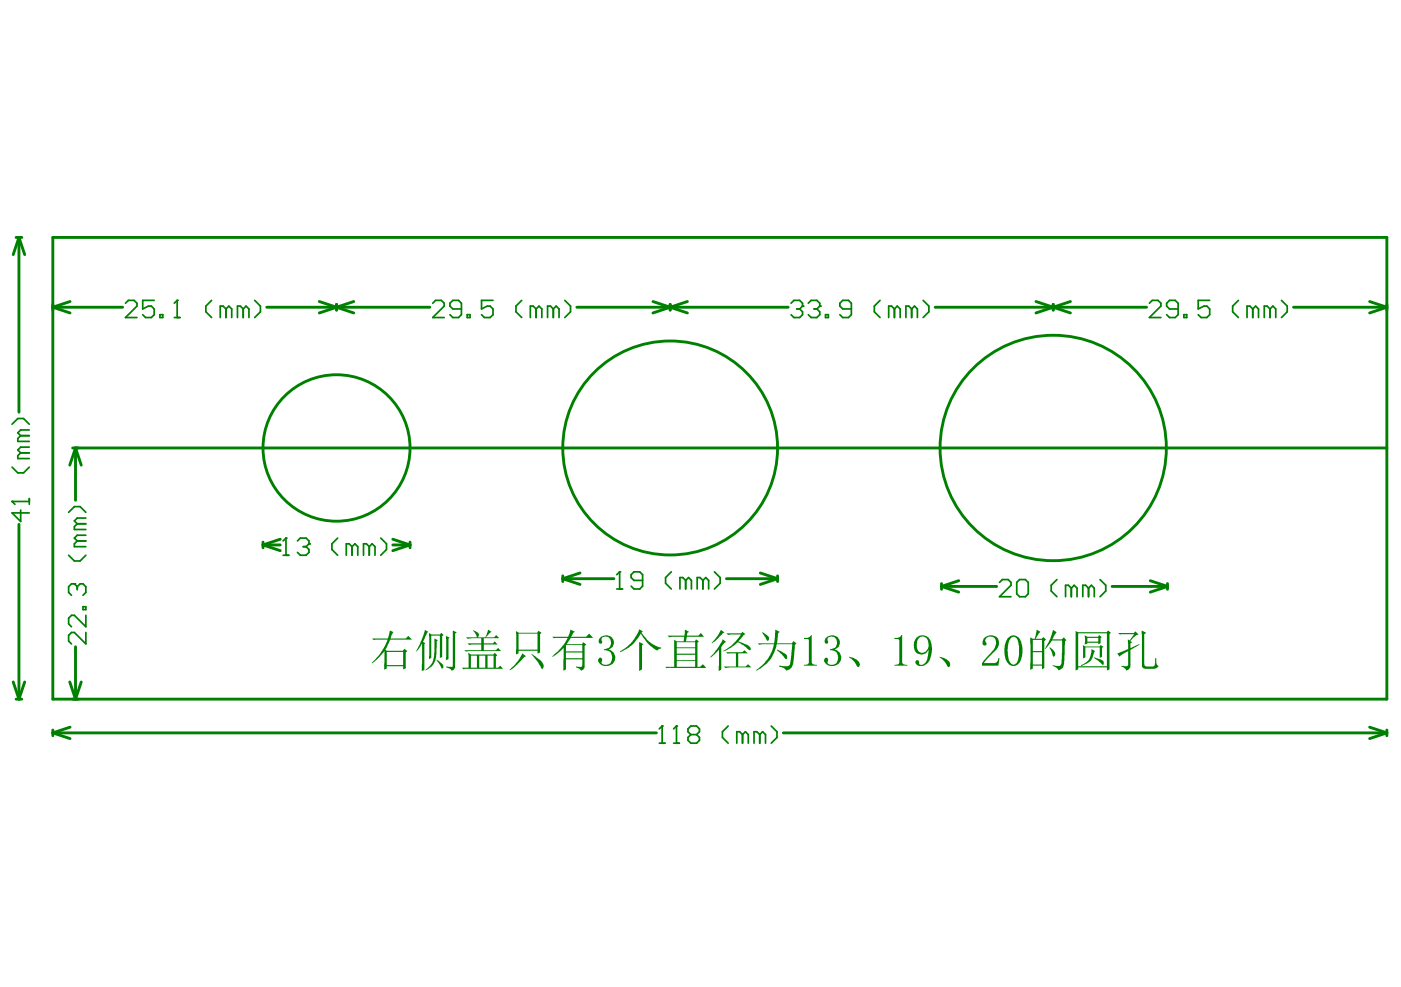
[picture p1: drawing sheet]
<svg xmlns="http://www.w3.org/2000/svg" width="287mm" height="202mm" viewBox="0 0 287 202" stroke-linecap="round" stroke-linejoin="round" font-family="sans-serif">
<g fill="none" stroke="#008000" stroke-width=".59">
<path d="M3.3 48.6h1.2M3.9 48.6l1.2 3.5M3.9 48.6v35.8M3.9 48.6l-1.2 3.5M10.8 48.6h273.1v94.6h-273.1zM10.8 62.9l3.5 1.2M10.8 62.9h14.3M14.3 61.8l-3.5 1.1M54.6 62.9h33.4M65.4 61.8l7 2.3M68.9 62.3v1.2M72.4 61.8l-7 2.3"/>
<path d="M118.1 62.9h43.3M133.7 61.8l7 2.3M137.2 62.3v1.2M140.7 61.8l-7 2.3M191.5 62.9h43.2M212.1 61.8l7 2.3M215.6 62.3v1.2M219.1 61.8l-7 2.3M264.8 62.9h19.1M280.4 61.8l3.5 1.1M283.9 62.9l-3.5 1.2M14.9 91.7h269"/>
<path d="M15.5 91.7l-1.2 3.6M15.5 91.7v10.8M15.5 91.7l1.1 3.6M3.9 107.4v35.8M53.8 111v1.2M53.8 111.6h3.6M53.8 111.6l3.6 1.2M57.4 110.4l-3.6 1.2M80.4 111.6h3.5M80.4 110.4l3.5 1.2M83.9 111v1.2M83.9 111.6l-3.5 1.2"/>
<path d="M115.2 118.5h10.5M115.2 118.5l3.5 1.2M115.2 117.9v1.2M118.7 117.3l-3.5 1.2M148.7 118.5h10.5M155.7 117.3l3.5 1.2M159.2 117.9v1.2M159.2 118.5l-3.5 1.2M192.7 119.5v1.2M196.3 118.9l-3.6 1.2M235.5 118.9l3.5 1.2M239 119.5v1.2"/>
<path d="M2.7 139.7l1.2 3.5M5.1 139.7l-1.2 3.5M14.3 139.7l1.2 3.5M15.5 132.5v10.7M16.6 139.7l-1.1 3.5M192.7 120.1h11.3M192.7 120.1l3.6 1.2M227.7 120.1h11.3M239 120.1l-3.5 1.2M3.3 143.2h1.2M10.8 149.5v1.2M10.8 150.1l3.5 1.2"/>
<path d="M10.8 150.1h123.6M14.3 148.9l-3.5 1.2M160.4 150.1h123.5M280.4 148.9l3.5 1.2M283.9 149.5v1.2M283.9 150.1l-3.5 1.2"/>
</g>
<path d="M2.5 102.7h3.5M4.2 104.5v2.3l-1.7-1.8h3.5M6 102.1v1.2" fill="none" stroke="#008000" stroke-width=".35"/>
<circle cx="2.5" cy="102.7" r=".18" fill="#008000"/>
<g fill="none" stroke="#008000" stroke-width=".35">
<path d="M2.5 95.7l1.1 1.1h1.2l1.2-1.1M2.5 86.9l1.1-1.2h1.2l1.2 1.2M4.2 92.7l-.6 .6v.6h2.4M4.2 89.2l-.6 .6v.6h2.4M4.2 92.7h1.8M4.2 89.2h1.8M6 91.6h-1.8l-.6 .6 .6 .5M6 88.1h-1.8l-.6 .5 .6 .6M2.5 102.7l.6 .6M15.2 119.6h-.6l-.6 .6v1.1l.6 .6M17 124.3h.6v.5h-.6zM17.6 126v2.4l-2.4-2.4h-.6l-.6 .6v1.2l.6 .6"/>
<path d="M17.6 129.5v2.4l-2.4-2.4h-.6l-.6 .6v1.2l.6 .6"/>
</g>
<circle cx="15.2" cy="119.6" r=".18" fill="#008000"/>
<g fill="none" stroke="#008000" stroke-width=".35">
<path d="M14 113.7l1.2 1.2h1.2l1.2-1.2M14 104.9l1.2-1.1h1.2l1.2 1.1M15.2 119.6l.6 .6M15.8 110.8l-.6 .6v.6h2.4M15.8 107.3l-.6 .6v.5h2.4M15.8 110.8h1.8M15.8 107.3h1.8M17.6 109.6h-1.8l-.6 .6 .6 .6M17.6 106.1h-1.8l-.6 .6 .6 .6M58 113.7h1.1M58.5 110.2v3.5M15.8 120.2v.5"/>
<path d="M15.8 120.2l.6-.6h.6l.6 .6v1.1l-.6 .6"/>
</g>
<circle cx="58.5" cy="110.2" r=".18" fill="#008000"/>
<path d="M58.5 110.2l-.5 .6M60.9 110.8l.6-.6h1.2l.5 .6v.6" fill="none" stroke="#008000" stroke-width=".35"/>
<circle cx="63.2" cy="111.4" r=".18" fill="#008000"/>
<g fill="none" stroke="#008000" stroke-width=".35">
<path d="M62.1 112h.6M62.7 112l.5 .5v.6l-.5 .6h-1.2l-.6-.6M63.2 111.4l-.5 .6M69.1 110.2l-1.1 1.2v1.1l1.1 1.2M72.1 112l-.6-.6h-.6v2.3M72.1 112v1.7M72.1 112l.6-.6 .5 .6v1.7M75.6 112l-.6-.6h-.6v2.3M75.6 112v1.7M75.6 112l.6-.6 .6 .6v1.7M77.9 110.2l1.2 1.2v1.1l-1.2 1.2M135 152.2h1.1"/>
<path d="M135.5 148.7v3.5"/>
</g>
<circle cx="135.5" cy="148.7" r=".18" fill="#008000"/>
<path d="M135.5 148.7l-.5 .6M137.9 152.2h1.2M138.5 148.7v3.5" fill="none" stroke="#008000" stroke-width=".35"/>
<circle cx="138.5" cy="148.7" r=".18" fill="#008000"/>
<g fill="none" stroke="#008000" stroke-width=".35">
<path d="M126.9 117.1v3.5M126.3 120.6h1.1M138.5 148.7l-.6 .6M141.4 150.5l-.6-.6v-.6l.6-.6h1.2l.6 .6v.6l-.6 .6M141.4 150.5l-.6 .5v.6l.6 .6h1.2l.6-.6v-.6l-.6-.5M141.4 150.5h1.2M149.1 148.7l-1.2 1.2v1.1l1.2 1.2M152 150.5l-.6-.6h-.6v2.3M152 150.5v1.7M152 150.5l.6-.6 .6 .6v1.7M155.5 150.5l-.6-.6h-.5v2.3M155.5 150.5v1.7"/>
<path d="M155.5 150.5l.6-.6 .6 .6v1.7M157.9 148.7l1.2 1.2v1.1l-1.2 1.2"/>
</g>
<circle cx="126.9" cy="117.1" r=".18" fill="#008000"/>
<g fill="none" stroke="#008000" stroke-width=".35">
<path d="M25.7 62.1l.6-.6h1.2l.5 .6v.6l-2.3 2.3h2.3M31.6 61.5h-2.4v1.8l1.2-.6h.6l.6 .6v1.1l-.6 .6h-1.2l-.6-.6M32.7 64.4h.6v.6h-.6zM35.7 65h1.2M36.3 61.5v3.5M126.9 117.1l-.6 .6M131.6 118.9h-1.8l-.6-.6v-.6l.6-.6h1.2l.6 .6v2.3l-.6 .6h-1.2l-.6-.6M137.4 117.1l-1.1 1.2v1.2l1.1 1.1M140.4 118.9l-.6-.6h-.6v2.3M140.4 118.9v1.7M140.4 118.9l.6-.6 .5 .6v1.7M143.9 118.9l-.6-.6h-.6v2.3"/>
<path d="M143.9 118.9v1.7M143.9 118.9l.6-.6 .6 .6v1.7M146.2 117.1l1.2 1.2v1.2l-1.2 1.1M204.6 119.3l.6-.6h1.2l.6 .6v.6l-2.4 2.3h2.4M208.1 119.3l.6-.6h1.2l.6 .6v2.3l-.6 .6h-1.2l-.6-.6zM216.4 118.7l-1.2 1.2v1.1l1.2 1.2M225.2 118.7l1.2 1.2v1.1l-1.2 1.2M219.3 120.5l-.6-.6h-.6v2.3M219.3 120.5v1.7M219.3 120.5l.6-.6 .6 .6v1.7M222.8 120.5l-.5-.6h-.6v2.3M222.8 120.5v1.7"/>
<path d="M222.8 120.5l.6-.6 .6 .6v1.7"/>
</g>
<circle cx="36.3" cy="61.5" r=".18" fill="#008000"/>
<g fill="none" stroke="#008000" stroke-width=".35">
<path d="M36.3 61.5l-.6 .6M43.3 61.5l-1.2 1.2v1.2l1.2 1.1M46.3 63.3l-.6-.6h-.6v2.3M46.3 63.3v1.7M46.3 63.3l.5-.6 .6 .6v1.7M49.8 63.3l-.6-.6h-.6v2.3M49.8 63.3v1.7M49.8 63.3l.6-.6 .6 .6v1.7M52.1 61.5l1.2 1.2v1.2l-1.2 1.1M88.6 62.1l.6-.6h1.1l.6 .6v.6l-2.3 2.3h2.3M94.5 63.3h-1.8l-.6-.6v-.6l.6-.6h1.2l.6 .6v2.3l-.6 .6h-1.2l-.6-.6M95.6 64.4h.6v.6h-.6z"/>
<path d="M100.9 61.5h-2.3v1.8l1.2-.6h.5l.6 .6v1.1l-.6 .6h-1.1l-.6-.6M106.8 61.5l-1.2 1.2v1.2l1.2 1.1M109.7 63.3l-.5-.6h-.6v2.3M109.7 63.3v1.7M109.7 63.3l.6-.6 .6 .6v1.7M113.3 63.3l-.6-.6h-.6v2.3M113.3 63.3v1.7M113.3 63.3l.6-.6 .5 .6v1.7M115.6 61.5l1.2 1.2v1.2l-1.2 1.1M161.9 62.1l.6-.6h1.2l.6 .6v.6"/>
</g>
<circle cx="164.3" cy="62.7" r=".18" fill="#008000"/>
<path d="M163.1 63.3h.6M163.7 63.3l.6 .6v.5l-.6 .6h-1.2l-.6-.6M164.3 62.7l-.6 .6M165.5 62.1l.6-.6h1.1l.6 .6v.6" fill="none" stroke="#008000" stroke-width=".35"/>
<circle cx="167.8" cy="62.7" r=".18" fill="#008000"/>
<g fill="none" stroke="#008000" stroke-width=".35">
<path d="M166.6 63.3h.6M167.2 63.3l.6 .6v.5l-.6 .6h-1.1l-.6-.6M167.8 62.7l-.6 .6M169 64.4h.6v.6h-.6zM174.3 63.3h-1.8l-.6-.6v-.6l.6-.6h1.2l.6 .6v2.3l-.6 .6h-1.2l-.6-.6M180.2 61.5l-1.2 1.2v1.2l1.2 1.1M183.1 63.3l-.6-.6h-.6v2.3M183.1 63.3v1.7M183.1 63.3l.6-.6 .6 .6v1.7M186.6 63.3l-.6-.6h-.5v2.3M186.6 63.3v1.7M186.6 63.3l.6-.6 .6 .6v1.7"/>
<path d="M189 61.5l1.2 1.2v1.2l-1.2 1.1M235.3 62.1l.6-.6h1.2l.6 .6v.6l-2.4 2.3h2.4M241.2 63.3h-1.8l-.6-.6v-.6l.6-.6h1.2l.6 .6v2.3l-.6 .6h-1.2l-.6-.6M242.4 64.4h.5v.6h-.5zM247.6 61.5h-2.3v1.8l1.2-.6h.6l.5 .6v1.1l-.5 .6h-1.2l-.6-.6M253.5 61.5l-1.2 1.2v1.2l1.2 1.1M256.5 63.3l-.6-.6h-.6v2.3M256.5 63.3v1.7M256.5 63.3l.6-.6 .5 .6v1.7M260 63.3l-.6-.6h-.6v2.3M260 63.3v1.7M260 63.3l.6-.6 .6 .6v1.7"/>
<path d="M262.3 61.5l1.2 1.2v1.2l-1.2 1.1"/>
</g>
<g fill="#008000">
<path d="M122.8 130.6a1.59 1.59 0 0 1 2.2-.2 1.59 1.59 0 0 1 .3 2.2l-.7 .4a1.76 1.76 0 0 1 1.3 2.2 1.76 1.76 0 0 1-2.4 1.1l-.4-.1a.84 .84 0 0 1-.4-1.5 .48 .48 0 0 1 .6 .3 .48 .48 0 0 1-.2 .6 .93 .93 0 0 0 1.6 .4 1.55 1.55 0 0 0 .6-1.8 1.55 1.55 0 0 0-1.6-1v-.3a1.29 1.29 0 0 0 1.4-1.2 1.29 1.29 0 0 0-1.2-1.3 .64 .64 0 0 0-.7 .2 .64 .64 0 0 0 0 .7 .37 .37 0 0 1-.4 .5 .37 .37 0 0 1-.2-.6z"/>
<path d="M164.6 130.6l1-.1 .6-.4v5.6l.3 .4 .7 .1v.1h-2.6v-.1l.7-.1 .3-.4v-4.6l-.2-.2h-.8z"/>
<path d="M169.1 130.6a1.59 1.59 0 0 1 2.2-.2 1.59 1.59 0 0 1 .3 2.2l-.8 .4a1.76 1.76 0 0 1 1.3 2.2 1.76 1.76 0 0 1-2.3 1.1l-.5-.1a.84 .84 0 0 1-.4-1.5 .48 .48 0 0 1 .6 .3 .48 .48 0 0 1-.1 .6 .93 .93 0 0 0 1.5 .4 1.56 1.56 0 0 0-.4-2.8h-.6v-.3a1.29 1.29 0 0 0 1.4-1.2 1.29 1.29 0 0 0-1.2-1.3 .64 .64 0 0 0-.6 .2 .64 .64 0 0 0 0 .7 .37 .37 0 0 1-.4 .5 .37 .37 0 0 1-.3-.6z"/>
<path d="M173.8 134.5a2.07 2.07 0 0 1 2.2 1.7v.1a.29 .29 0 0 1-.2 .3 .29 .29 0 0 1-.3 0l-.1-.2a4.2 4.2 0 0 0-1.6-1.9z"/>
<path d="M183.1 130.6l1-.1 .4-.4h.2v5.6l.3 .4 .7 .1v.1h-2.6v-.1l.7-.1 .3-.4v-4.6l-.2-.2h-.8z"/>
<path d="M192.3 134.5a2.44 2.44 0 0 1 2.2 1.5v.3a.29 .29 0 0 1-.2 .3 .29 .29 0 0 1-.3-.1l-.1-.1a4.6 4.6 0 0 0-1.6-1.9z"/>
<path d="M201.4 130.8a1.87 1.87 0 0 1 3 .2 2.33 2.33 0 0 1-1 2.6l-2 2.2h2.3l.4-.3 .3-.7h.2l-.2 1.5h-3.4l.1-.7 1.6-1.8a2.44 2.44 0 0 0 .9-3.1 1.06 1.06 0 0 0-1.2-.3 1.06 1.06 0 0 0-.7 1 .45 .45 0 0 1 .2 .6 .45 .45 0 0 1-.6 .2 .45 .45 0 0 1-.2-.7z"/>
<path d="M79.2 133.5v2.7h3.3v-2.7zM76.2 130.8h3.2l.4-1.7 .8 .4-.4 .5-.3 .8h3.2l.5-.6 .8 .8h-4.5l-1 2.1 .3 .2h3.3l.3-.4 .6 .4-.3 .3v3.3l-.6 .2v-.7h-3.3v.5l-.6 .3 .1-3.9-.9 1.2-1.6 1.4-.1-.2 .5-.4a12.3 12.3 0 0 0 2.8-4.3h-2.6l-.3 .1z"/>
<path d="M87 129l.7 .4-.3 .2-.8 1.9 .5 .2-.2 .2v5.3l-.6 .2 .1-5.6-1 1.5-.1 .1-.1-.1 .8-1.5zM87.8 129.7l.5 .2h1.8l.2-.3 .5 .5-.3 .2v4.3l-.4 .1v-4.5h-1.8v4.5l-.5 .3zM88.9 130.8l.7 .3-.2 .3-.1 2.5a3.6 3.6 0 0 1-2.2 3.4v-.1a3.9 3.9 0 0 0 1.8-3.9zM89.4 135.1a2.27 2.27 0 0 1 1.4 1.5l-.1 .2a.22 .22 0 0 1-.3 .1 .22 .22 0 0 1-.1-.3l-1-1.4zM91.3 130.2l.8 .4-.3 .2v4.2l-.5 .2zM92.7 129.1l.8 .4-.3 .3v6.9l-.3 .4a.31 .31 0 0 1-.2 .2 .31 .31 0 0 1-.4-.1l-1-.5v-.2l.6 .1a.56 .56 0 0 0 .8-.3z"/>
<path d="M99.8 134.3v2.4h1.2v-2.4zM95.9 133.7l.5 .3h4.6l.3-.3 .5 .5-.3 .3v2.2h.5l.4-.4 .6 .7h-7.8l-.3 .1-.3-.4h1.3zM96.4 134.3v2.4h1.2v-2.4zM98.1 134.3v2.4h1.2v-2.4zM95.4 130.5h2.2l-.1-.6-.6-.8a1.33 1.33 0 0 1 1.1 1.1l-.2 .3h1.5l.6-1.6 .7 .5-.5 .4-.6 .7h1.7l.4-.4 .6 .6h-3.2v1.1h1.9l.4-.4 .6 .6h-2.9v1.2h2.5l.5-.5 .6 .6h-6.6l-.6 .2-.4-.3h3.5v-1.2l-2.5 .1-.2-.3h2.7v-1.1l-2.8 .1z"/>
<path d="M106.9 133.8l.8 .6-.4 .2-2 2-.9 .7-.1-.1 .4-.5a8.4 8.4 0 0 0 2.2-2.9zM108.9 133.9l.1 .1a6.1 6.1 0 0 1 2.2 2l.1 .7-.3 .3-1-1.6-1.2-1.4zM106.2 129.8v3.3h3.8v-3.3zM105.6 129.2l.6 .4h3.8l.2-.4 .7 .4-.3 .3v3.7l-.6 .3v-.6h-3.8v.5l-.6 .2z"/>
<path d="M115.9 132.1v1.3h3.3v-1.3zM115.9 133.6v1.2h3.3v-1.2zM113 130.4h3.3l.5-1.5 .9 .5-.4 .2-.4 .8h3.1l.6-.6 .8 .8h-4.5l-.9 1.3h3.1l.3-.4 .6 .5-.3 .3v4.4l-.3 .4a.38 .38 0 0 1-.3 .2 .38 .38 0 0 1-.4-.2l-.8-.4v-.2l1 .1 .2-.2 .1-1.4h-3.3v2.1l-.6 .3 .1-4.7-1.6 1.4-.6 .4-.2-.1 1.9-1.7 1.3-2.1-2.8 .1z"/>
<path d="M130.8 131.5l.9 .4-.3 .3v4.9l-.6 .3zM130.8 128.9l.8 .4-.3 .2 .1 .2a7.2 7.2 0 0 0 3.6 2.9h.4v.2l-.5 .1a.66 .66 0 0 1-1.1-.1 7.4 7.4 0 0 1-2.6-3l-.1 .1a8.4 8.4 0 0 1-4.2 3.7v-.2a8.1 8.1 0 0 0 3.9-4.5z"/>
<path d="M138.5 131.5v1.1h3.8v-1.1zM138.5 132.8v1.1h3.8v-1.1zM138.5 134.1v1.1h3.8v-1.1zM138.5 135.4v1.2h3.8v-1.2zM136.7 130.2h3.4l.2-1.3 .8 .5-.4 .2-.1 .6h2.4l.5-.5 .6 .7h-3.5l-.2 1h1.9l.2-.5 .6 .5-.3 .2v5h.5l.6-.6 .7 .8-7.5-.1-.6 .2-.3-.3h1.8v-5.6l.5 .4h1.5l.1-1-3.1 .1z"/>
<path d="M147.6 129l.7 .5-2.5 2.3-.1-.2 .1-.1a7.3 7.3 0 0 0 1.8-2.5zM148 130.9l.7 .6-.5 .2-.5 .8v4.7l-.6 .2 .1-4.3-1.7 1.6-.1-.2 1.5-1.7zM148.7 129.7h3l.3-.3 .6 .5-.5 .3-.9 1.2 .2 .1a4 4 0 0 1 2.3 1.2 .3 .3 0 0 1-.2 .5 .3 .3 0 0 1-.4-.3l-1.4-1a.75 .75 0 0 0-1.3 .2l-1.7 1.1-.7 .1 .2-.1a9.3 9.3 0 0 0 3.5-3.3l-2.6 .2zM148.7 133.6h3.2l.5-.4 .7 .6h-2v2.7h1.6l.4-.5 .7 .7-5.3 .1-.3-.3h2.5v-2.7l-1.7 .1z"/>
<path d="M156 129.6l.1-.1 .9 .6a.64 .64 0 0 1 .4 .5 .64 .64 0 0 1-.3 .6zM155.1 131.8h3.4l.2-2.9 .9 .5-.3 .3-.2 2.1h3l.3-.5 .7 .5-.4 .3-.2 2.9a2.94 2.94 0 0 1-.6 1.9l-.2 .1a.61 .61 0 0 1-.9 .2l-.4-.4-.9-.3 .1-.2a2.15 2.15 0 0 0 2.1-.2l.5-4.2h-3.2a6.9 6.9 0 0 1-4.2 5.4l.1-.1a8.1 8.1 0 0 0 3.5-5.3l-3 .2zM159.1 133.1l1.2 .5a.91 .91 0 0 1 .7 1.4l-.5-.3-.3-.5-1.1-1z"/>
<path d="M187.9 130.9a2.49 2.49 0 0 0 .3 2.6 1.39 1.39 0 0 0 1.9-1.5 1.35 1.35 0 0 0-1.4-1.6zM187.5 130.7a1.84 1.84 0 0 1 2-.4 1.84 1.84 0 0 1 1.2 1.7 4.9 4.9 0 0 1-.8 3.9 1.69 1.69 0 0 1-2.4 .1 .43 .43 0 0 1-.1-.6 .43 .43 0 0 1 .6-.2 .43 .43 0 0 1 .2 .6v.2a.89 .89 0 0 0 1.4-.6l.4-1.1 .1-1.2a1.6 1.6 0 0 1-2 .9 1.6 1.6 0 0 1-1-2.1l.1-.5z"/>
<path d="M206.9 130.7a5.4 5.4 0 0 0-.5 3.6v.4a1.31 1.31 0 0 0 1.3 1.4 2.39 2.39 0 0 0 .9-2.3v-.7a3.1 3.1 0 0 0-.8-2.6l-.4-.1zM206.2 130.8a1.58 1.58 0 0 1 1.8-.6 1.58 1.58 0 0 1 1.1 1.5 4.3 4.3 0 0 1-.8 4.5 1.67 1.67 0 0 1-2.5-1.6 5.6 5.6 0 0 1 .4-3.8z"/>
<path d="M211.4 131.1v2.2h1.9v-2.2zM211.4 133.6v2.5h1.9v-2.5zM212.2 128.9l.8 .5-.3 .3-.7 1.1h1.3l.3-.3 .5 .5-.3 .3v5.5l-.5 .3v-.8h-1.9v.6l-.5 .3v-6.7l.5 .3h.4zM215.6 129l.7 .5-.9 1.4h2l.4-.4 .5 .6-.3 .3-.2 4.1a1.51 1.51 0 0 1-1.1 1.8l-.3-.4-.9-.5v-.2a1.98 1.98 0 0 0 1.6 0l.3-1.2v-3.8h-2l-1.1 1.4-.4 .3 1.1-2.1zM214.9 132.5a2.1 2.1 0 0 1 1.1 1.6l-.1 .2a.28 .28 0 0 1-.4 .1 .28 .28 0 0 1-.1-.4z"/>
<path d="M222.1 130.1l.5 .3h2.2l.2-.3 .5 .4-.2 .2v1.1l-.5 .1v-.3h-2.2v.2l-.5 .2zM221.7 132.1l.5 .3h2.9l.2-.3 .6 .4-.3 .2v1.8l-.5 .2v-2.1h-2.9v2l-.5 .3zM223.4 132.9l.8 .4-.2 .4a3 3 0 0 1-2.5 2.6l-.2 .1v-.2a2.93 2.93 0 0 0 2.1-3.3zM224 134.6l1.3 .4a.69 .69 0 0 1 .5 1.2l-1.8-1.5zM222.6 130.6v.8h2.2v-.8zM220.2 129.2l.5 .3h5.8l.3-.4 .6 .5-.3 .3v7.2l-.5 .2v-.6h-5.9v.4l-.5 .2zM220.7 129.7v6.7h5.9v-6.7z"/>
<path d="M233.7 129.1l1 .5-.5 .3 .1 6.4 .3 .2h1.4a.79 .79 0 0 0 .5-1v-.7h.2a1.62 1.62 0 0 0 .5 1.6l-.8 .6h-2l-.6-.5zM228.9 129.7h3.2l.3-.4 .7 .6-.6 .3-1.1 1.1 .4 .2-.4 .3v1l1.6-.8 .3 .1-1.9 1v3.4l-.2 .5-.7 .3-.2-.4-.8-.5a1.63 1.63 0 0 0 1.5-.2v-2.9l-1.2 .7-.6 .5-.5-.7 1.7-.6a.68 .68 0 0 0 .6-1l-.1-1.3 .3 .3 1-1.3h-3z"/>
</g>
<g fill="none" stroke="#008000" stroke-width=".59">
<circle cx="68.9" cy="91.8" r="15"/>
<circle cx="137.2" cy="91.8" r="22"/>
<circle cx="215.6" cy="91.8" r="23.1"/>
</g>
</svg>
